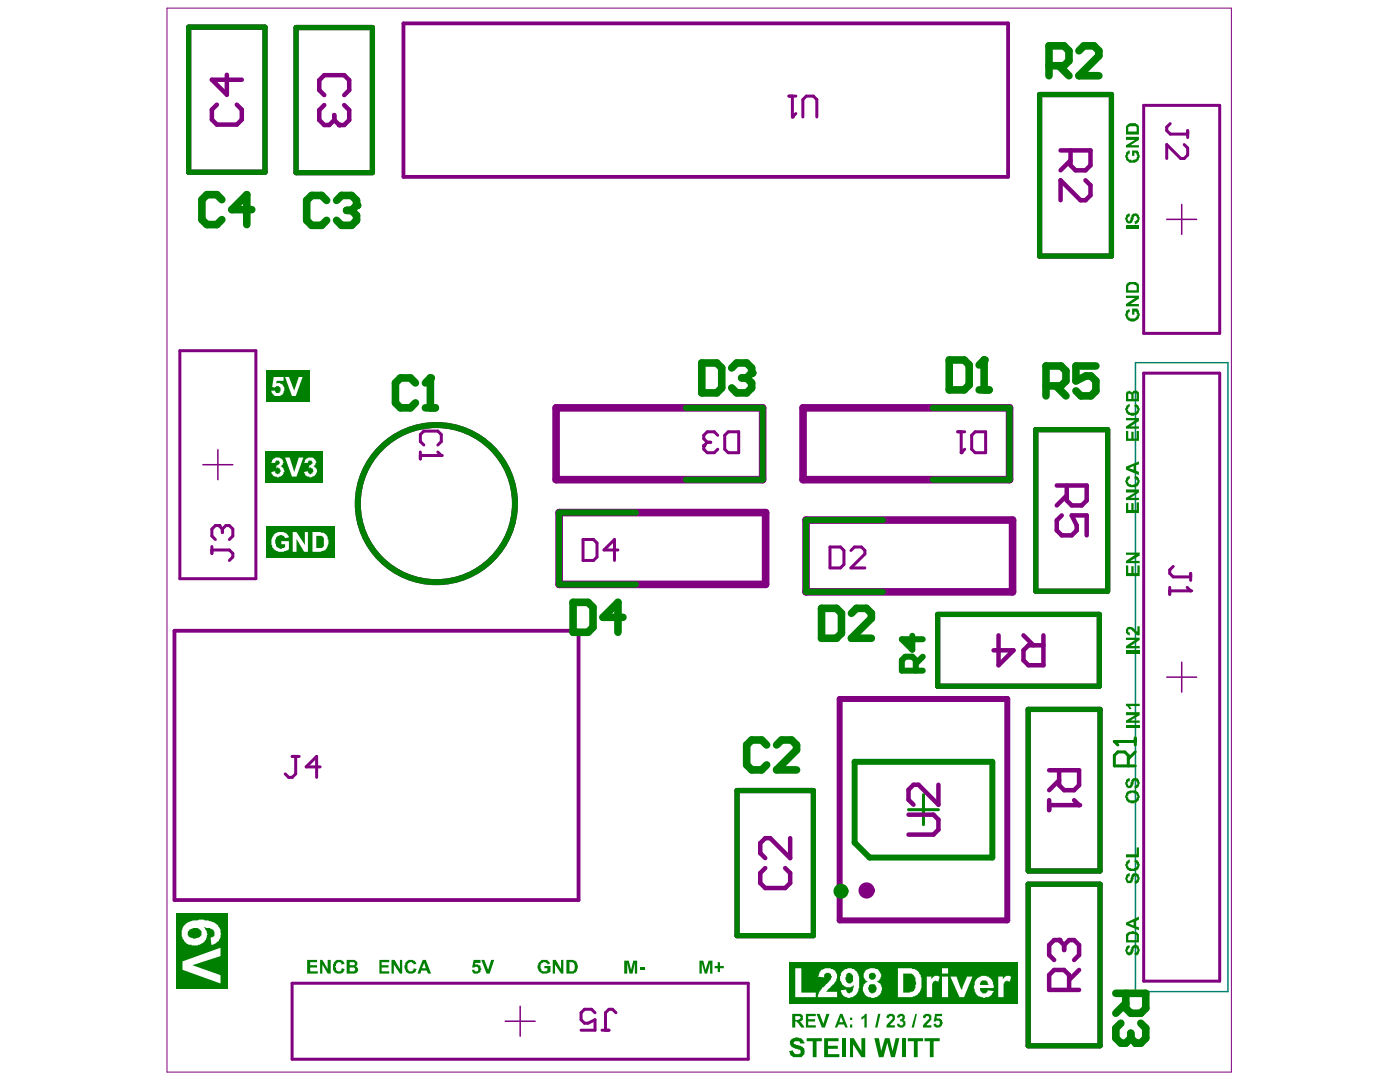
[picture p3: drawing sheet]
<svg xmlns="http://www.w3.org/2000/svg" width="279mm" height="216mm" viewBox="0 0 279 216" stroke-linecap="round" stroke-linejoin="round" font-family="sans-serif">
<path d="M232.8 43.8h6M235.8 40.8v6M40.5 92.7h6M43.5 89.7v6M232.8 135.1h6M235.8 132.1v6M100.8 203.8h6M103.8 200.8v6" fill="none" stroke="#800080" stroke-width=".3"/>
<path d="M167.9 139.5h32.8v44.2h-32.8z" fill="none" stroke="#008000" stroke-width=".3"/>
<path d="M184.3 158.6v5.9M181.3 161.6h6" fill="none" stroke="#008000" stroke-width=".6"/>
<path d="M37.7 5.4h15.2v29h-15.2zM59.1 5.5h15.2v29h-15.2zM207.5 18.9h14.3v32.2h-14.3zM206.7 85.7h14.4v32.3h-14.4zM187.1 122.6h32.3v14.3h-32.3zM147.1 157.7h15.2v29h-15.2zM205.2 141.6h14.3v32.2h-14.3zM205.2 176.4h14.3v32.3h-14.3z" fill="none" stroke="#800080" stroke-width="1"/>
<path d="M167.6 139.5h33.4v44.2h-33.4z" fill="none" stroke="#800080" stroke-width="1.2"/>
<path d="M80.5 4.7h120.7v30.6h-120.7zM34.8 125.9h80.7v53.7h-80.7z" fill="none" stroke="#800080" stroke-width=".76"/>
<path d="M228.2 21h15.2v45.5h-15.2zM35.9 70h15.2v45.5h-15.2zM228.2 74.5h15.2v121.3h-15.2zM83.9 90.2v1.4M83.9 90.9h4.2M84.6 88.8l-.7-.7v-1.4l.7-.7h2.8l.7 .7v1.4l-.7 .7M58.3 196.2h91v15.2h-91z" fill="none" stroke="#800080" stroke-width=".6"/>
<path d="M111 81.4h41.2v14.3h-41.2zM160.3 81.4h41.2v14.3h-41.2zM111.6 102.3h41.2v14.3h-41.2zM160.9 103.8h41.2v14.3h-41.2z" fill="none" stroke="#800080" stroke-width="1.5"/>
<circle cx="88.1" cy="90.9" r=".3" fill="#800080"/>
<path d="M87.4 90.2l.7 .7" fill="none" stroke="#800080" stroke-width=".6"/>
<path d="M64.7 19l-1-1v-2l1-1h4l1 1v2l-1 1M68.7 21l1 1v2l-1 .9h-1M187.3 156.6v4l-4-4h-1l-1 1v2l1 1M152.7 173.2l-1 1v2l1 1h4l1-1v-2l-1-1M157.7 167.2v4l-4-4h-1l-1 1v2l1 1M181.3 162.6h5l1 1v1.9l-1 1h-5" fill="none" stroke="#800080" stroke-width=".9"/>
<circle cx="67.7" cy="24.9" r=".45" fill="#800080"/>
<path d="M45.3 14.9v4l-3-3h6M43.3 20.9l-1 1v2l1 1h4l1-1v-2l-1-1M64.7 21l-1 1v2l1 .9h1l1-.9M66.7 24l1 .9M66.7 23v1" fill="none" stroke="#800080" stroke-width=".9"/>
<path d="M233.4 117.2v1.4M233.4 117.9h4.2M234.1 113l-.7 .7v.7l.7 .7h3.5M237.6 114.4v1.4M58.3 150.9h1.4M59 150.9v3.5l-.7 .7h-.7l-.7-.7M63.9 153h-2.8l2.1-2.1v4.2" fill="none" stroke="#800080" stroke-width=".6"/>
<circle cx="237.6" cy="117.9" r=".3" fill="#800080"/>
<path d="M233.5 24.7l-.7 .7v.7l.7 .7h3.5M236.3 28.8l.7 .7v1.4l-.7 .7h-.7l-2.8-2.8v2.8M237 26.1v1.4M42.3 109v1.4M42.3 109.7h3.5l.7 .7v.7l-.7 .7M43.7 104.9h-.7l-.7 .7v1.4l.7 .7M236.9 117.2l.7 .7M118.8 202.1l-.7-.7h-1.4l-.7 .7v1.4l.7 .7h.7l1.4-.7v2.1h-2.8M120.1 205.6h1.4M122.9 202.1l-.7-.7h-.7l-.7 .7v3.5" fill="none" stroke="#800080" stroke-width=".6"/>
<circle cx="43.7" cy="104.9" r=".3" fill="#800080"/>
<path d="M191.1 86.2h1.4M191.8 86.2v4.1M194.6 86.2h2.1v4.1h-2.1l-.7-.7v-2.7zM43.7 104.9l.7 .7M44.4 105.6v.7M44.4 105.6l.7-.7h.7l.7 .7v1.4l-.7 .7" fill="none" stroke="#800080" stroke-width=".6"/>
<circle cx="191.8" cy="90.3" r=".3" fill="#800080"/>
<path d="M140.5 88.9v.7l.7 .7h1.3l.7-.7M145.3 86.2h2.1v4.1h-2.1l-.7-.7v-2.7zM192.5 89.6l-.7 .7M165.6 109.1h2.1l.7 .7v2.8l-.7 .7h-2.1zM169.8 109.8l.7-.7h1.4l.7 .7v.7l-2.8 2.8h2.8" fill="none" stroke="#800080" stroke-width=".6"/>
<circle cx="140.5" cy="88.9" r=".3" fill="#800080"/>
<path d="M157.4 19.2h1.4M158.1 19.2v4.2M160.2 23.4v-3.5l.7-.7h1.4l.7 .7v3.5M141.2 88.2l-.7 .7M141.2 88.2h.6M143.2 86.9l-.7-.7h-1.3l-.7 .7v.7l.7 .6M116.4 107.7h2l.7 .7v2.7l-.7 .7h-2zM123.3 109.7h-2.8l2.1-2v4.1" fill="none" stroke="#800080" stroke-width=".6"/>
<circle cx="158.1" cy="23.4" r=".3" fill="#800080"/>
<path d="M158.8 22.7l-.7 .7" fill="none" stroke="#800080" stroke-width=".6"/>
<path d="M209.4 153.7h6v3l-1 1h-2l-1-1v-3M209.4 159.7v2M211.4 155.7l-2 2M209.4 160.7h6" fill="none" stroke="#800080" stroke-width=".9"/>
<circle cx="215.4" cy="160.7" r=".45" fill="#800080"/>
<path d="M211.7 30h5.9v3l-1 1h-2l-1-1v-3M213.6 32l-1.9 2M216.6 36l1 1v2l-1 1h-1l-3.9-4v4M214.4 159.7l1 1M211.4 187.6h-1l-1 1v2l1 1M213.4 197.5v-3l-1-1h-2l-1 1v3h6M215.4 193.5l-2 2" fill="none" stroke="#800080" stroke-width=".9"/>
<circle cx="211.4" cy="187.6" r=".45" fill="#800080"/>
<path d="M210.9 96.9h6v3l-1 1h-2l-1-1v-3M212.9 98.9l-2 2M211.9 102.8l-1 1v2l1 1h2l1-1v-1l-1-2h3v4M199.3 126.8v5.9l3-2.9h-4M204.3 126.8l1.9 2M208.2 126.8v5.9h-2.9l-1-.9v-2l1-1h2.9M211.4 187.6l1 1M212.4 188.6v1M212.4 188.6l1-1h1l1 1v2l-1 1" fill="none" stroke="#800080" stroke-width=".9"/>
<circle cx="87.1" cy="100.5" r="15.7" fill="none" stroke="#800080" stroke-width="1.2"/>
<circle cx="172.9" cy="177.7" r=".71" fill="none" stroke="#800080" stroke-width="1.8"/>
<path d="M33.3 1.6h212.4v212.3h-212.4z" fill="none" stroke="#800080" stroke-width=".2"/>
<path d="M226.6 72.4h18.5v125.5h-18.5z" fill="none" stroke="#008080" stroke-width=".3"/>
<path d="M136.9 81.4h15.3v14.3h-15.3M186.1 81.4h15.4v14.3h-15.4M126.9 102.3h-15.3v14.3h15.3M176.2 103.8h-15.3v14.3h15.3M170.6 152h27.4v19.1h-24.5l-2.9-3z" fill="none" stroke="#008000" stroke-width="1.2"/>
<path d="M37.7 5.4h15.2v29h-15.2zM59.1 5.5h15.2v29h-15.2zM207.5 18.9h14.3v32.2h-14.3zM206.7 85.7h14.4v32.3h-14.4zM187.1 122.6h32.3v14.3h-32.3zM147.1 157.7h15.2v29h-15.2zM205.2 141.6h14.3v32.2h-14.3zM205.2 176.4h14.3v32.3h-14.3z" fill="none" stroke="#008000" stroke-width="1"/>
<path d="M157.6 191.9h45.5v8.3h-45.5z" fill-rule="evenodd" fill="#008000"/>
<g fill="#fff">
<path d="M158.7 193.2h1.2v4.9h2.9v.9h-4.1z"/>
<path d="M163.9 193.5h.1a1.73 1.73 0 0 1 1.5-.3h.2a1.85 1.85 0 0 1 1.4 2 5.1 5.1 0 0 1-1.7 2.1l-.5 .6h-.1h2.3v1.1h-4l.2-.2a3.3 3.3 0 0 1 1.5-2.3v-.1l1-.9 .2-.5v-.3h-.2a.7 .7 0 0 0-.8-.6 .7 .7 0 0 0-.5 .9l-1.2-.1z"/>
<path d="M185 194.9h.9v.4h.1l.2-.3a1.12 1.12 0 0 1 1.3-.1l-.3 1-.6-.3v.2l-.4 .1v.3h-.2v2.8h-1z"/>
<path d="M189.7 194.9h1.2l1 2.7v-.3h.2v-.3l.9-2.1h1.1l-1.7 4.1h-.9z"/>
<path d="M199.2 194.9h.9v.4h.2l.1-.3a1.12 1.12 0 0 1 1.4-.1l-.3 1-.6-.3v.2l-.5 .1v.3h-.1v2.8h-1.1z"/>
<path d="M168.9 194.4v.5a.72 .72 0 0 0 .1 1 .66 .66 0 0 0 .8 .3 .66 .66 0 0 0 .4-.7v-.8l-.1-.3h-.2a.49 .49 0 0 0-.4-.3 .49 .49 0 0 0-.5 .3zM168 194l.3-.2v-.1a1.92 1.92 0 0 1 2.9 .4v.2a4.4 4.4 0 0 1 .3 2.4l-.3 1.4a2.18 2.18 0 0 1-2 1l-.2-.1a.81 .81 0 0 1-.9-.6h-.1l-.2-.8 1.1-.1a.61 .61 0 0 0 .2 .5 .61 .61 0 0 0 .7 .1h.1l.3-.5 .2-1.1a1.48 1.48 0 0 1-1.5 .5 1.48 1.48 0 0 1-1.1-1.2l-.1-.2v-.9h.1z"/>
<path d="M173.4 194.4a.68 .68 0 0 0 .3 .9v.2h.5a.81 .81 0 0 0 .6-.9l-.2-.2a.68 .68 0 0 0-.9-.3v.2zM173.4 196.5v.3a.72 .72 0 0 0 .2 1.1 .58 .58 0 0 0 .9 .2 .92 .92 0 0 0 .4-1.2 .92 .92 0 0 0-1.2-.5zM172.7 193.7l.3-.2a2.15 2.15 0 0 1 2.4 .2l.2 .3a.94 .94 0 0 1 .1 1.2l-.4 .6-.4 .1h.4v.2l.4 .1 .2 .5a1.39 1.39 0 0 1-.2 1.5 1.49 1.49 0 0 1-2 .8 1.56 1.56 0 0 1-1.5-1.9l.2-.7 .3-.2v-.1l.4-.2v-.1h-.1a1.22 1.22 0 0 1-.6-1.2z"/>
<path d="M180.3 194.3v3.8h1.3v-.2a1.03 1.03 0 0 0 1.1-.8v-.3a2.76 2.76 0 0 0-.5-2.4l-.3-.1zM179.2 193.2h2.7l.3 .2a1.39 1.39 0 0 1 1.2 .7 4.8 4.8 0 0 1 .5 3l-.2 .4a2.22 2.22 0 0 1-2.1 1.5h-2.4z"/>
<path d="M188 193.2h1.2v1.1h-1.2zM188 194.9h1.2v4.1h-1.2z"/>
<path d="M195.7 195.8l-.1 .7h1.7l-.2-.6a1.12 1.12 0 0 0-1.4-.1zM195 195.2h.1a1.89 1.89 0 0 1 2.9 .4l.3 .9v.6h-2.7v.5l.1 .2a.71 .71 0 0 0 .8 .4 .71 .71 0 0 0 .6-.6l1.2 .2v.1h-.1a1.36 1.36 0 0 1-1.6 1.1l-.1 .1h-.3v-.1a1.54 1.54 0 0 1-1.7-1.7h-.1l.1-1.4z"/>
</g>
<g fill="#008000">
<path d="M157.8 207.5l.6-.3a1.29 1.29 0 0 1 1.2 0h.3l.3 .4h.2v.3h.1v.3h-.7a.92 .92 0 0 0-1.2-.4v.1h-.2l.2 .5 .9 .3a1.04 1.04 0 0 1 1 1l.2 .2h-.2a1.13 1.13 0 0 1-1.5 1 1 1 0 0 1-1-.3h-.2l-.2-.3-.1-.6 .8-.1a.8 .8 0 0 0 .4 .8 .8 .8 0 0 0 .9-.2h.2v-.6h-.2v-.2h-.4v-.1h-.5a1.56 1.56 0 0 1-1.1-.9z"/>
<path d="M161 207.2h3v.6h-1v3.1h-.8v-3.1h-1.2z"/>
<path d="M164.5 207.2h2.9v.6h-2.2v.9h2v.6h-2v1h2.3v.6h-3z"/>
<path d="M168.1 207.2h.8v3.7h-.8z"/>
<path d="M169.6 207.2h.8l1.5 2.5v-2.5h.8v3.7h-.8l-1.7-2.5v2.5h-.6z"/>
<path d="M174.5 207.2h.9l.5 2.5 .7-2.5h.9l.6 2.5 .6-2.5h.8l-.9 3.7h-.8l-.7-2.8-.8 2.8h-.9z"/>
<path d="M180 207.2h.7v3.7h-.7z"/>
<path d="M181.2 207.2h3v.6h-1.1v3.1h-.7v-3.1h-1.2z"/>
<path d="M184.5 207.2h3v.6h-1.2v3.1h-.7v-3.1h-1.1z"/>
<path d="M160.8 202.3h2v.5h-1.5v.6h1.4v.4h-1.4v.8h1.5v.4h-2z"/>
<path d="M163 202.3h.6l.7 2 .6-2h.6l-.9 2.7h-.6z"/>
<path d="M171.9 202.9l.5-.1 .3-.5h.3v2.7h-.5v-1.9h-.1l-.2 .3h-.3v.1z"/>
<path d="M175.3 202.3h.4l-.6 2.7h-.5z"/>
<path d="M177.1 202.5h.1a1.22 1.22 0 0 1 1.2 0l.2 .3a1.08 1.08 0 0 1-.5 1.2l-.4 .6h.9v.4h-1.8h.1l.2-.7 .7-.6v-.2a.41 .41 0 0 0 .4-.5 .41 .41 0 0 0-.5-.3 .41 .41 0 0 0-.3 .5l-.5-.1z"/>
<path d="M179.2 202.5h.3v-.2a.68 .68 0 0 1 .9 .3h.2a.68 .68 0 0 1-.3 .9 .8 .8 0 0 1 .4 1 .8 .8 0 0 1-.9 .5 .76 .76 0 0 1-.8-.7h.5a.39 .39 0 0 0 .5 .3 .39 .39 0 0 0 .3-.5v-.1l-.5-.3v.1h-.1v-.4l.4-.2v-.4h-.4l-.2 .3h-.5z"/>
<path d="M182.7 202.3h.3l-.6 2.7h-.5z"/>
<path d="M184.4 202.5h.1a1.22 1.22 0 0 1 1.2 0l.2 .3a1.08 1.08 0 0 1-.5 1.2l-.4 .6h.9v.4h-1.7l.2-.7 .7-.6v-.2a.41 .41 0 0 0 .4-.5 .41 .41 0 0 0-.5-.3 .41 .41 0 0 0-.3 .5l-.5-.1z"/>
<path d="M186.6 202.3h1.4v.5h-1.1v.4h.2a.89 .89 0 0 1 .9 .5 .89 .89 0 0 1-.2 1 .96 .96 0 0 1-1.5-.1v-.3h.5l.1 .3h.3a.51 .51 0 0 0 .3-.7 .51 .51 0 0 0-.7-.2v.1h-.5z"/>
<path d="M224.7 30.5l.5-.3v-.2h.3v.6l-.3 .2v.1a.68 .68 0 0 0 .3 1h.3v.1l.6-.1a.69 .69 0 0 0 .4-1.1l-.1-.3h-.3v.6h-.5v-1.1h1.1l.1 .3h.2v.5a.72 .72 0 0 1-.2 1.1 1.54 1.54 0 0 1-1.8 .6l-.1-.3a1.22 1.22 0 0 1-.6-1.3h.1z"/>
<path d="M224.7 27.3h2.6v.6l-1.7 1.1h1.7v.4h-2.6v-.4l1.8-1.1h-1.8z"/>
<path d="M224.7 62l.5-.3h.3v.5l-.3 .1-.2 .5 .2 .4a1.13 1.13 0 0 0 1.2 .3l.4-.3 .2-.6h-.2l-.1-.4h-.3v.6h-.5v-1.2h1.1l.3 .4v.3a.76 .76 0 0 1 0 .9v.2a1.43 1.43 0 0 1-1.9 .7 1.43 1.43 0 0 1-.7-1.9z"/>
<path d="M224.7 59h2.6v.6l-1.7 1.1h1.7v.4h-2.6v-.4l1.8-1.2h-1.8z"/>
<path d="M224.7 45h2.6v.7h-2.6z"/>
<path d="M224.7 42.9l.5-.3h.3v.6h-.3l-.2 .3 .2 .6h.3l.3-.9a.58 .58 0 0 1 .7-.6v-.1l.2 .1a.54 .54 0 0 1 .6 .6l.1 .2v.4h-.1v.5h-.2v.1l-.6 .3-.1-.6a.54 .54 0 0 0 .6-.6l-.3-.4h-.3l-.2 .7h-.1a.61 .61 0 0 1-.8 .8 .54 .54 0 0 1-.6-.6l-.1-.2z"/>
<path d="M158.7 202.8v.7h.6l.2-.1a.3 .3 0 0 0 .3-.3 .3 .3 0 0 0-.3-.3zM158.1 202.3h1.4a.61 .61 0 0 1 .7 .8v.4l-.6 .3 .3 .2 .6 1h-.6l-.9-1.2h-.3v1.2h-.6z"/>
<path d="M167.8 202.9l-.3 1.1h.8zM167.7 202.3h.4l1.1 2.7h-.5l-.3-.6h-1l-.3 .6h-.5z"/>
<path d="M169.6 203.1h.5v.4h-.5zM169.6 204.4h.5v.6h-.5z"/>
<path d="M225.2 25.3v.9h1.6v-.7a.78 .78 0 0 0-1-.3zM224.7 25.2l.2-.2a2.1 2.1 0 0 1 1.8-.4v.1a.81 .81 0 0 1 .6 .9v1.3h-2.6z"/>
<path d="M225.2 57v.9h1.6v-.9l-.3-.1a1.22 1.22 0 0 0-1.2 0v.1zM224.9 56.6l.3-.2a1.94 1.94 0 0 1 2.1 .3v1.7h-2.6v-1.5z"/>
</g>
<path d="M35.1 182.3h10.2v15h-10.2z" fill-rule="evenodd" fill="#008000"/>
<g fill="#fff">
<path d="M36.4 191.8l7.6-2.7v1.7l-5.6 1.8 5.6 2v1.6l-7.6-2.7z"/>
<path d="M36.6 184.9l.1-.2a1.98 1.98 0 0 1 1.5-.9l.3-.1h1a1.9 1.9 0 0 1 1.5 0 3.3 3.3 0 0 1 1.9 .6 2.43 2.43 0 0 1 1 3l-.4 .6-1 .6h-.3l-.2-1.4h.2v-.1a.81 .81 0 0 0 .4-1.4l-.1-.1a1.56 1.56 0 0 0-1.4-.3l-.4-.2 .3 .3 .4 1.1-.3 .9a1.19 1.19 0 0 1-.7 .9l-.3 .2a2.49 2.49 0 0 1-1.9 .3v-.2a1.71 1.71 0 0 1-1.6-1.1 1.73 1.73 0 0 1-.3-1.5zM37.8 185.5l-.2 .3a.86 .86 0 0 0 .5 1.3 1.97 1.97 0 0 0 1.5 0l.3-.1v-.2a.78 .78 0 0 0 .3-1h-.1l-.3-.5a2.31 2.31 0 0 0-2 .2z"/>
</g>
<g fill="#008000">
<path d="M224.7 189l.3-.2v-.1h.5v.4h-.2v.2a.39 .39 0 0 0-.3 .4 .39 .39 0 0 0 .5 .3v-.1h.1v-.5h.2v-.4l.3-.2a.58 .58 0 0 1 .9-.1h.1l.3 .7v.5h-.1v.1a.58 .58 0 0 1-.8 .6v.2l-.1-.6a.58 .58 0 0 0 .6-.8h-.2v-.3h-.4l-.3 .9a.81 .81 0 0 1-.9 .6l-.3-.1-.2-.6h-.1z"/>
<path d="M224.9 174.4l.6-.1v.6h-.3v.3h-.2l.2 .6 .4-.2v-.4l.2-.2a.61 .61 0 0 1 .7-.7h.2a.58 .58 0 0 1 .6 .7h.1v.2a1.19 1.19 0 0 1-.6 1v.2h-.3l-.1-.5a.79 .79 0 0 0 .6-.7l-.3-.5h-.2l-.1 .3h-.2v.5h-.1a.69 .69 0 0 1-.6 .8 .69 .69 0 0 1-.8-.7 .54 .54 0 0 1 0-.7z"/>
<path d="M224.7 172l.3-.2v-.1l.5-.2v.6l-.3 .2-.2 .3 .2 .3a1.01 1.01 0 0 0 1 .4 1.01 1.01 0 0 0 .8-.7h-.2v-.3l-.4-.3 .1-.5a.76 .76 0 0 1 .8 .8l.1 .1v.5h-.1a.58 .58 0 0 1-.6 .7v.2h-.6a1 1 0 0 1-1.1-.3h-.1v-.3h-.2l-.1-.5z"/>
<path d="M224.7 170.5h2.1v-1.4h.5v2h-2.6z"/>
<path d="M224.7 155.6l.5-.3h.3v.6h-.3l-.2 .3 .2 .6h.3l.3-.9a.54 .54 0 0 1 .6-.6l.3-.2v.2h.3l.1 .3h.2l.1 .5v.4h-.1v.2a.54 .54 0 0 1-.6 .6v.1h-.2l-.1-.6a.54 .54 0 0 0 .6-.6l-.3-.5h-.3l-.2 .8h-.1a.61 .61 0 0 1-.8 .8 .54 .54 0 0 1-.6-.6l-.1-.2z"/>
<path d="M224.7 144.8h2.7v.5h-2.7z"/>
<path d="M224.7 142.1h2.7v.6l-1.8 1.1h1.8v.4h-2.7v-.4l1.8-1.1h-1.8z"/>
<path d="M224.7 140.4h2.7v.5h-1.9l.3 .6h-.5l-.3-.6h-.3z"/>
<path d="M224.7 129.8h2.7v.6h-2.7z"/>
<path d="M224.7 127.2h2.7v.5l-1.8 1.2h1.8v.5h-2.7v-.5l1.8-1.2h-1.8z"/>
<path d="M224.9 125.3l.6-.3v.1h.4l1.1 .9v-1h.4v1.8l-.7-.2v-.1l-.9-.8a.38 .38 0 0 0-.6-.1 .38 .38 0 0 0 0 .6h.3v.6a.78 .78 0 0 1-.8-.9z"/>
<path d="M224.7 112.8h.5v1.6h.6v-1.4h.4v1.4h.8v-1.6h.4v2.2h-2.7z"/>
<path d="M224.7 110.3h2.7v.6l-1.8 1h1.8v.5h-2.7v-.5l1.8-1.2h-1.8z"/>
<path d="M224.7 100.4h.5v1.4h.6v-1.4h.4v1.4h.6v-1.6h.5v2.2h-2.6z"/>
<path d="M224.7 97.7h2.6v.6l-1.7 1h1.7v.5h-2.6v-.5l1.8-1h-1.8z"/>
<path d="M224.7 95.4h.2l.1-.3 .5-.2v.6l-.3 .2-.2 .3 .2 .5 .6 .3h.4v-.2h.2a.58 .58 0 0 0 .6-.8l-.6-.4 .1-.5a.76 .76 0 0 1 .8 .8l.1 .1v.5h-.1a.58 .58 0 0 1-.6 .8v.1h-1.2l-.2-.1a.79 .79 0 0 1-.6-.8l-.1-.1z"/>
<path d="M224.7 86h.5v1.5h.6v-1.4h.4v1.4h.6v-1.5h.5v2h-2.6z"/>
<path d="M224.7 83.4h2.6v.6l-1.7 1.1h1.7v.4h-2.6v-.4l1.8-1.2h-1.8z"/>
<path d="M224.9 80.8l.6-.3v.6l-.3 .2v.3h-.2a.78 .78 0 0 0 .9 .8h.3a.76 .76 0 0 0 .8-.8h-.2v-.3l-.4-.2 .1-.6v.2a.61 .61 0 0 1 .8 .7h.1v.5h-.1v.2a.78 .78 0 0 1-.9 .7v.2h-.8v-.2h-.3a1.25 1.25 0 0 1-.6-1.7z"/>
<path d="M139.6 191.7h.8l.4 1.8 .6-1.8h.8v2.6h-.5v-2.2l-.6 2.2h-.4l-.7-2.2v2.2h-.4z"/>
<path d="M143.2 192h.5v.8h.7v.4h-.7v.8h-.5v-.8h-.6v-.4h.6z"/>
<path d="M124.6 191.7h.9l.4 1.8 .5-1.8h.8v2.6h-.5v-2.2l-.5 2.2h-.6l-.4-2.2v2.2h-.6z"/>
<path d="M127.8 193.1h.9v.4h-.9z"/>
<path d="M107.4 192.1l.5-.3a.78 .78 0 0 1 1-.3h.3l.2 .3 .3 .2v.3h.2l-.7 .1-.1-.3a.73 .73 0 0 0-1.1 .2 1.22 1.22 0 0 0 0 1.2v.2h.2a.99 .99 0 0 0 1 0v-.5h-.6v-.4h1.3v1.2a2.01 2.01 0 0 1-2.2 0l-.3-.5a.99 .99 0 0 1 0-1.1z"/>
<path d="M110.3 191.5h.6l1.1 1.9v-1.9h.4v2.8h-.4l-1.2-1.9v1.9h-.5z"/>
<path d="M94.5 191.5h1.4v.6h-1.1v.5v-.2l.9 .2v.2h.2v.4h.1l-.1 .8-.6 .3a.82 .82 0 0 1-1.1-.5v-.3h.5a.41 .41 0 0 0 .5 .3 .41 .41 0 0 0 .2-.6l-.1-.3-1.1 .2z"/>
<path d="M96 191.5h.7l.7 2 .6-2h.6l-.9 2.8h-.6z"/>
<path d="M75.7 191.5h2v.5h-1.5v.6h1.3v.5h-1.3v.7h1.5v.5h-2z"/>
<path d="M78.1 191.5h.6l1.1 1.9v-1.9h.5v2.8h-.5l-1.2-1.9v1.9h-.5z"/>
<path d="M80.9 192.1l.1-.1a1.26 1.26 0 0 1 2.1 .3l-.6 .1v-.1a.66 .66 0 0 0-.7-.3 .66 .66 0 0 0-.5 .6v.5a.61 .61 0 0 0 .8 .7l.4-.3v-.3l.6 .2v.1h-.1a.83 .83 0 0 1-1.1 .8l-.7-.2-.3-.6a.99 .99 0 0 1 0-1.1z"/>
<path d="M61.3 191.5h2v.5h-1.4v.6h1.4v.5h-1.4v.7h1.5v.5h-2.1z"/>
<path d="M63.9 191.5h.4l1.1 1.9v-1.9h.6v2.8h-.6l-1.1-1.9v1.9h-.4z"/>
<path d="M66.6 192l.6-.5h.9v.2l.5 .1 .1 .5-.6 .1v-.3a.76 .76 0 0 0-.9 0v.2h-.1v.5h-.2v.3h.2a.66 .66 0 0 0 .2 .6 .66 .66 0 0 0 .7 .1l.3-.6 .4 .2-.1 .6-.6 .3a1.18 1.18 0 0 1-1.5-1.4z"/>
<path d="M225.2 186.7v.9h1.6v-.9a1.13 1.13 0 0 0-1.2-.3zM224.7 186.4a2.43 2.43 0 0 1 2.1-.5v.2h.2a.99 .99 0 0 1 .3 1v1h-2.6z"/>
<path d="M225.3 184.3l.9 .4v-.7zM224.7 184.1l2.6-1.2v.6l-.6 .3v1.1l.6 .1v.6l-2.6-1z"/>
<path d="M225.2 158.5v.3h-.2l.2 .6a1.13 1.13 0 0 0 1.2 .3l.3-.2 .1-.4h.2l-.2-.6h-.1v-.2h-.5v-.1h-.4v.1h-.5v.2zM224.9 158l.6-.3h.4a1 1 0 0 1 1.1 .3h.1l.2 .5a1.25 1.25 0 0 1-.6 1.6h-.3v.2h-.8v-.2h-.3a1.25 1.25 0 0 1-.6-1.6z"/>
<path d="M225.3 93.4l.9 .3v-.7zM224.7 93.1l2.6-1v.6l-.6 .1v1.1l.6 .3v.6l-2.6-1.1z"/>
<path d="M225.2 78.6v1h.6v-.9h-.2v-.1zM226.2 78.6v1h.6v-1h-.1v-.2zM224.9 78.1l.6-.1v.1h.3l.1 .3a.72 .72 0 0 1 .9-.4 .72 .72 0 0 1 .5 .9v1.2h-2.6v-1.7z"/>
<path d="M113.6 192v1.8h.5a.58 .58 0 0 0 .6-.7v-.3a.76 .76 0 0 0-.7-.8zM113 191.5h1.4l.2 .2a.58 .58 0 0 1 .6 .7l.1 .2v.6l-.1 .2a.58 .58 0 0 1-.6 .7v.2h-1.6z"/>
<path d="M84.7 192.1l-.5 1.1h.8zM84.4 191.5h.6l1 2.8h-.6l-.3-.6h-1l-.2 .6h-.6z"/>
<path d="M69.8 192v.6h.9v-.2h.2l-.2-.4zM69.8 193.1v.7h.9v-.1h.2v-.5h-.2v-.1zM69.2 191.5h1.4a.83 .83 0 0 1 .7 1.1l-.3 .2v.1l.3 .2a.76 .76 0 0 1-.4 1.2h-1.7z"/>
</g>
<path d="M53 104.9h13.8v6.3h-13.8z" fill-rule="evenodd" fill="#008000"/>
<g fill="#fff">
<path d="M54.6 106.6a2.28 2.28 0 0 1 2.8 0l.3 .6-.8 .2a.99 .99 0 0 0-.9-.6 .99 .99 0 0 0-.9 .6 1.97 1.97 0 0 0 0 1.5v.1l.3 .2a.76 .76 0 0 0 1 .1l.5-.1v-.6h-.8v-.6h1.6v1.6l-.5 .2a1.91 1.91 0 0 1-2.9-.8v-.3h-.1v-1l.3-.8h.1z"/>
<path d="M58.4 106.2h.8l1.6 2.5v-2.5h.7v3.9h-.8l-1.5-2.6v2.6h-.8z"/>
<path d="M63.1 106.9v2.4h.9a.58 .58 0 0 0 .6-.7v-.6a.76 .76 0 0 0-.6-1.1zM62.4 106.2h1.6v.1a1.07 1.07 0 0 1 1.2 .8h.2v.6h.1v.9l-.1 .1a1.19 1.19 0 0 1-.6 1.1l-.8 .3h-1.6z"/>
</g>
<path d="M53 90h11.5v6.3h-11.5z" fill-rule="evenodd" fill="#008000"/>
<g fill="#fff">
<path d="M54.3 91.8h.2v-.2a1.52 1.52 0 0 1 1.8 0l.3 .8h-.2v.3l-.4 .4a.54 .54 0 0 1 .6 .6l.1 .2v.3h-.1a1.06 1.06 0 0 1-1.5 .9l-.6-.2-.3-.4v-.3l.7-.2v.3l.3 .2v.1l.6-.1 .2-.8h-.2v-.3h-.3v-.1l-.4 .1 .1-.6a.54 .54 0 0 0 .6-.6l-.1-.3h-.6l-.2 .5h-.7z"/>
<path d="M56.9 91.3h.9l.9 2.9 .9-2.9h.9l-1.3 3.8h-.9z"/>
<path d="M60.8 91.8l.5-.3a1.22 1.22 0 0 1 1.8 .9h-.1v.3l-.5 .4h.3l.2 .3a.74 .74 0 0 1 0 1.2l-.2 .3-.6 .2v.1h-.4v-.1a1.03 1.03 0 0 1-1.1-.8v-.1l.8-.2a.54 .54 0 0 0 .6 .6v-.1h.3v-.2a.58 .58 0 0 0-.2-.9h-.1v-.1l-.5 .1 .2-.6a.54 .54 0 0 0 .6-.6l-.2-.3h-.6l-.1 .5h-.8v-.2h.1z"/>
</g>
<path d="M53 73.9h8.7v6.3h-8.7z" fill-rule="evenodd" fill="#008000"/>
<g fill="#fff">
<path d="M54.6 75.2h2v.8h-1.4l-.1 .6a1.22 1.22 0 0 1 1.6 1.4l-.1 .4a1.52 1.52 0 0 1-2 .5l-.4-.6v-.3h.7v.1a.48 .48 0 0 0 .5 .3 .48 .48 0 0 0 .4-.3h.2a.68 .68 0 0 0-.3-.9v-.2h-.6v.2l-.3 .1-.5-.1z"/>
<path d="M56.9 75.2h.8l1 2.8 .9-2.8h.8l-1.4 3.8h-.7z"/>
</g>
<path d="M82.9 76.4l-1-1h-2l-1 1v4l1 1h2l1-1M85.9 75.4v6M84.9 81.4h2" fill="none" stroke="#008000" stroke-width="1.5"/>
<circle cx="85.9" cy="75.4" r=".76" fill="#008000"/>
<path d="M85.9 75.4l-1 1M208.8 77h2.9l1-1v-2l-1-1h-2.9v6M210.7 77l2 2M218.7 73h-4v3l2-1h1l1 1v2l-1 1h-2l-1-1M222.7 198.2h6v3l-1 1h-2l-1-1v-3M224.7 200.2l-2 2M227.7 204.2l1 1v2l-1 1h-1" fill="none" stroke="#008000" stroke-width="1.5"/>
<path d="M182.1 126.9v2.7l-2.1-2h4.2M182.8 133.8v-2.1l-.7-.7h-1.4l-.7 .7v2.1h4.2M184.2 131l-1.4 1.4" fill="none" stroke="#008000" stroke-width="1.2"/>
<circle cx="226.7" cy="208.2" r=".76" fill="#008000"/>
<path d="M209.4 13.1h2.9l1-1v-2l-1-1h-2.9v6M211.3 13.1l2 2M215.3 10.1l1-1h2l1 1v1l-4 4h4M223.7 204.2l-1 1v2l1 1h1l1-1M225.7 207.2l1 1M225.7 206.2v1" fill="none" stroke="#008000" stroke-width="1.5"/>
<path d="M222.4 148h4.2M225.2 152.8v-2.1l-.7-.7h-1.4l-.7 .7v2.1h4.2M226.6 150l-1.4 1.4M226.6 147.3v1.3" fill="none" stroke="#008000" stroke-width=".6"/>
<circle cx="222.4" cy="148" r=".3" fill="#008000"/>
<path d="M222.4 148l.7 .6" fill="none" stroke="#008000" stroke-width=".6"/>
<path d="M140.1 72.4h2.9l1 1v4l-1 1h-2.9zM146 73.4l1-1h2l1 1v1M114.4 120.2h3l1 1v4l-1 1h-3zM124.3 123.2h-4l3-3v6" fill="none" stroke="#008000" stroke-width="1.5"/>
<circle cx="150" cy="74.4" r=".76" fill="#008000"/>
<path d="M148 75.4h1M149 75.4l1 1v1l-1 1h-2l-1-1M150 74.4l-1 1M189.4 71.8h3l1 1v4l-1 1h-3zM195.4 77.8h2M196.4 71.8v6M164 121.4h2.9l1 1v4l-1 1h-2.9zM169.9 122.4l1-1h2l1 1v1l-4 4h4" fill="none" stroke="#008000" stroke-width="1.5"/>
<circle cx="196.4" cy="71.8" r=".76" fill="#008000"/>
<path d="M44.3 39.8l-1-1h-2l-1 1v4l1 1h2l1-1M65.2 40l-1-1h-2l-1 1v4l1 1h2l1-1M67.2 40l1-1h2l1 1v1M50.2 41.8h-3.9l3-3v6M196.4 71.8l-1 1" fill="none" stroke="#008000" stroke-width="1.5"/>
<circle cx="71.2" cy="41" r=".76" fill="#008000"/>
<g fill="none" stroke="#008000" stroke-width="1.5">
<path d="M69.2 42h1M70.2 42l1 1v1l-1 1h-2l-1-1M71.2 41l-1 1M153 148.6l-1-.9h-2l-1 .9v4l1 1h2l1-1M155 148.6l1-.9h2l1 .9v1l-4 4h4"/>
<circle cx="167.8" cy="177.8" r=".75"/>
</g>
<circle cx="87.1" cy="100.5" r="15.7" fill="none" stroke="#008000" stroke-width="1.2"/>
</svg>
